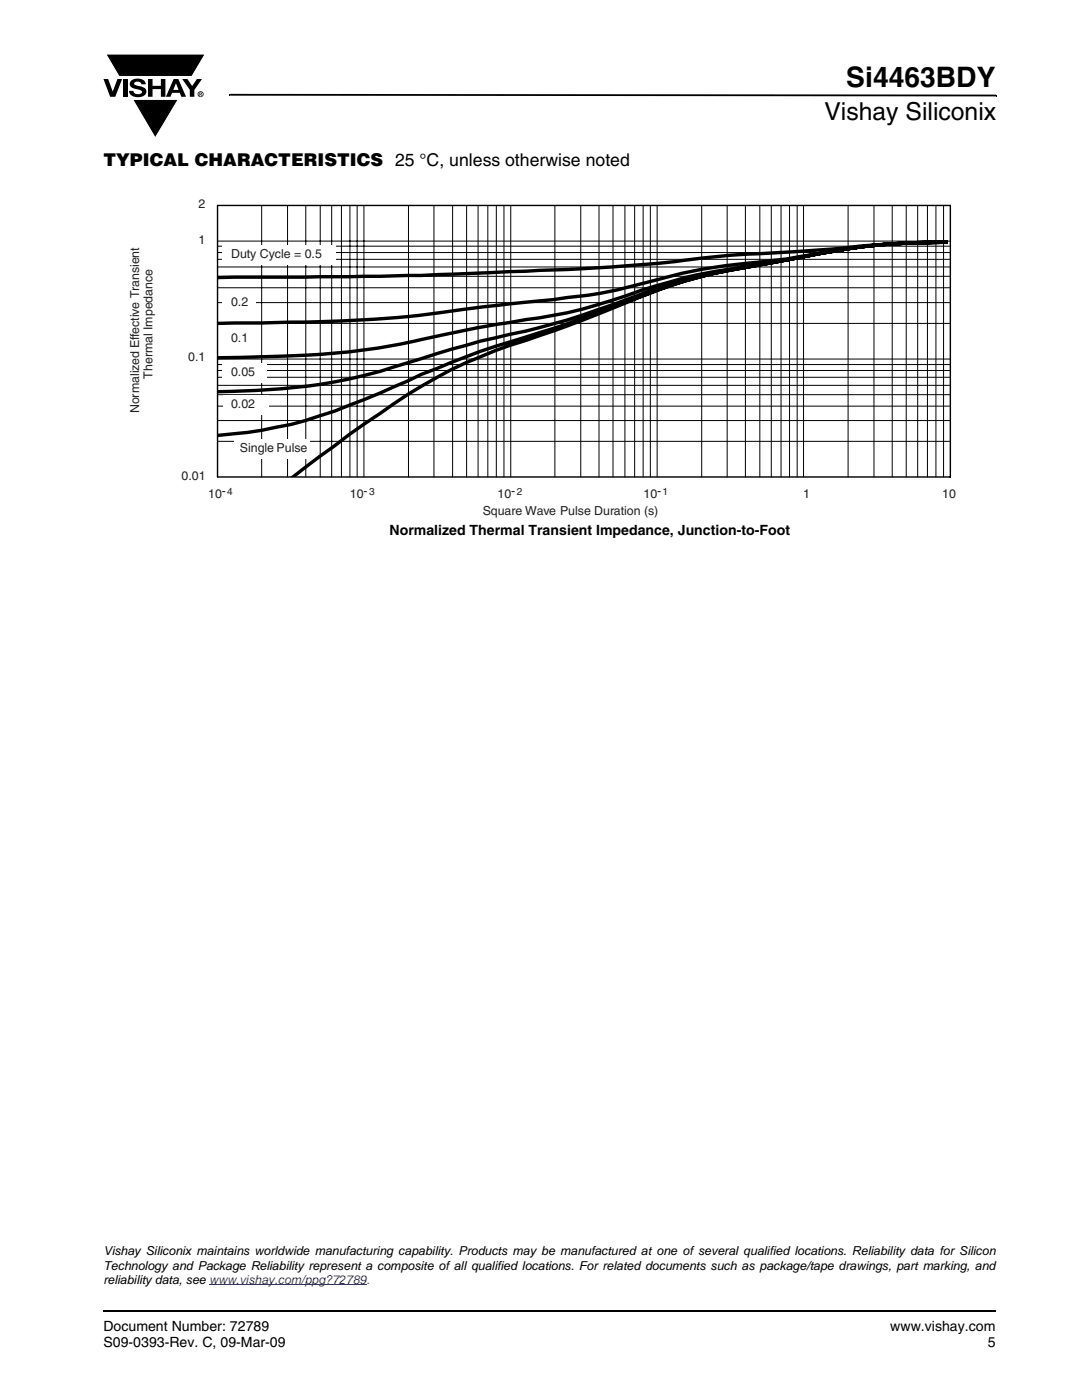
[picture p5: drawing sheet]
<svg xmlns="http://www.w3.org/2000/svg" width="216mm" height="279mm" viewBox="0 0 216 279" stroke-linecap="round" stroke-linejoin="round" font-family="sans-serif">
<defs><g id="words">
<text font-size="5.6" x="168.9" y="17.4">Si4463BDY</text>
<text font-size="4.9" x="164.5" y="24">Vishay Siliconix</text>
<text font-size="3.5" x="20.6" y="33">TYPICAL CHARACTERISTICS 25 °C, unless otherwise noted</text>
<g font-size="2.8">
<text x="77.7" y="106.8">Normalized Thermal Transient Impedance, Junction-to-Foot</text>
<text x="20.6" y="265.6">Document Number: 72789</text>
<text x="20.6" y="268.8">S09-0393-Rev. C, 09-Mar-09</text>
<text x="177.7" y="265.6">www.vishay.com</text>
<text x="197.1" y="268.8">5</text>
</g>
<g font-size="2.5" fill="#231f20">
<text x="39.6" y="41.6">2</text>
<text x="39.6" y="48.8">1</text>
<text x="46.1" y="51.6">Duty Cycle = 0.5</text>
<text x="46.1" y="61.2">0.2</text>
<text x="46.1" y="68.3">0.1</text>
<text x="30.5" y="75.5" transform="rotate(-90 30.5 75.5)">Thermal Impedance</text>
<text x="37.6" y="72.1">0.1</text>
<text x="46.1" y="75.1">0.05</text>
<text x="27.7" y="82.5" transform="rotate(-90 27.7 82.5)">Normalized Effective Transient</text>
<text x="46.1" y="81.5">0.02</text>
<text x="36.2" y="95.8">0.01</text>
<text x="47.9" y="90.3">Single Pulse</text>
<text x="41.5" y="99.4">10</text>
<text x="44.3" y="98.7">-</text>
<text x="69.8" y="99.4">10</text>
<text x="72.5" y="98.7">-</text>
<text x="99.3" y="99.4">10</text>
<text x="102" y="98.7">-</text>
<text x="128.4" y="99.4">10</text>
<text x="131.1" y="98.7">-</text>
<text x="160.3" y="99.4">1</text>
<text x="188" y="99.4">10</text>
<text x="96.3" y="102.7">Square Wave Pulse Duration (s)</text>
</g>
<g font-size="2.5">
<text x="20.6" y="250.5">Vishay Siliconix maintains worldwide manufacturing capability. Products may be manufactured at one of several qualified locations. Reliability data for Silicon</text>
<text x="20.6" y="256.2">reliability data, see www.vishay.com/ppg?72789.</text>
<text x="20.6" y="253.4">Technology and Package Reliability represent a composite of all qualified locations. For related documents such as package/tape drawings, part marking, and</text>
</g>
<g font-size="2" fill="#231f20">
<text x="45.4" y="98.7">4</text>
<text x="73.6" y="98.7">3</text>
<text x="103.1" y="98.7">2</text>
<text x="132.2" y="98.7">1</text>
</g>
</g></defs>
<path d="M20.5 261.5h.1v.4h-.1z" fill="#000"/>
<path d="M20.6 261.7h178.2" fill="none" stroke="#000" stroke-width=".36"/>
<path d="M20.6 10.7h20.5v17h-20.5z" fill="#fff"/>
<g fill="#000">
<path d="M20.6 15.8h1l.9 2.5 .9-2.5h1l-1.4 3.5h-1zM21.1 10.8h19.8l-2.6 4.5h-14.6zM24.5 15.8h.9v3.5h-.9zM26.2 16.1a2.08 2.08 0 0 1 2.8 .3l.1 .4h-.9a.78 .78 0 0 0-.7-.5 .78 .78 0 0 0-.7 .4l.2 .3 1 .2a1.06 1.06 0 0 1 1.2 1 1.06 1.06 0 0 1-1.1 1.1 1.71 1.71 0 0 1-2.3-1.2h.8a.95 .95 0 0 0 .8 .7 .95 .95 0 0 0 .9-.4 1.3 1.3 0 0 0-1.2-.6 1.02 1.02 0 0 1-1-.6 1.02 1.02 0 0 1 .1-1.1zM29.5 15.8h.9v1.3h1.7v-1.3h.9v3.5h-.9v-1.5h-1.7v1.5h-.9zM26.5 19.8h9.1l-4.6 7.7zM36.4 15.8h1l.9 1.4 1-1.4h1l-1.5 2.2v1.3h-.9v-1.4zM45.7 18.7h.2v.4h-.2zM45.9 18.7l152.9 .2v.3l-152.9-.1zM198.8 18.9h.1v.3h-.1z"/>
<path d="M35.1 16.6l-.5 1.3h1zM34.7 15.8h.9l1.5 3.5h-.9l-.3-.8h-1.6l-.3 .8h-.9z"/>
<path d="M39.9 18.6v.1h.2v-.1zM39.8 18.5h.4l.1 .2-.2 .1 .2 .3-.3-.3-.1 .3h-.1zM39.6 18.8a.45 .45 0 0 0 .9 0 .45 .45 0 0 0-.9 0zM39.4 18.8a.6 .6 0 0 1 1.2 0 .6 .6 0 0 1-1.2 0z"/>
</g>
<path d="M21.1 10.8h19.8l-2.6 4.5h-14.5zM26.5 19.8h9.1l-4.6 7.7z" fill="none" stroke="#fff" stroke-width=".2"/>
<path d="M41.7 256.4h31.4" fill="none" stroke="#00f" stroke-width=".2"/>
<path d="M25.6 39.5h165.2v63.8h-165.2z" fill="#fff"/>
<path d="M189.2 48.4a127.3 127.3 0 0 0-30.3 3.1l-12.9 2.1a98 98 0 0 0-21.1 5.4l-2.9 1a83 83 0 0 1-17 3.8 443.3 443.3 0 0 0-27 5.2 212 212 0 0 1-33.2 2.4h-1.3M189.2 48.4a125.1 125.1 0 0 0-26 2.3 289.3 289.3 0 0 1-18.7 2.4 127.9 127.9 0 0 0-18.6 4.1 73.7 73.7 0 0 1-12.7 2.2l-2.8 .4a661.2 661.2 0 0 0-29.1 3.4 314.5 314.5 0 0 1-26.3 1.2l-11.5 .1M189.2 48.4a213.3 213.3 0 0 0-24.6 1.4l-6.1 .4a240.8 240.8 0 0 0-20.6 1.6 303 303 0 0 1-24.7 2l-29.1 1.2-14.4 .2-26.2 .2M189.2 48.4a130.2 130.2 0 0 0-31.3 3.3l-4.1 .8a124.9 124.9 0 0 0-21 4.9l-1.3 .4a478 478 0 0 1-32.6 12.2 97.9 97.9 0 0 0-23 12.5l-6.2 4.2-11.1 8.4M189.2 48.4a127.2 127.2 0 0 0-29.3 2.9l-8.8 1.6a113.7 113.7 0 0 0-27.8 8 268.1 268.1 0 0 1-24.4 8.2l-3.1 1-11.7 4.6a173.5 173.5 0 0 1-23.2 9.2l-2.8 .8a91.4 91.4 0 0 1-14.6 2.2M189.2 48.4a130.2 130.2 0 0 0-31.3 3.3 315.6 315.6 0 0 0-21.3 4.2l-6.3 2-4.9 1.8a198.6 198.6 0 0 1-20.4 6.4 243.4 243.4 0 0 0-26.5 7.2 113.4 113.4 0 0 1-32.1 4.8l-2.9 .1" fill="none" stroke="#000" stroke-width=".68"/>
<g fill="none" stroke="#000" stroke-width=".2">
<path d="M43.4 51.8h146.2M43.4 50.4h146.2M43.4 53.3h146.2M43.4 57.4h146.2M43.4 55.1h146.2M43.4 49.1h146.2M43.4 48.1h146.2M52.2 41v54.2M57.4 41v54.2M61 41v54.2M63.9 41v54.2M66.2 41v54.2"/>
<path d="M68.1 41v54.2M69.8 41v54.2M71.3 41v54.2M72.6 41v54.2M81.5 41v54.2M86.6 41v54.2M90.3 41v54.2M93.1 41v54.2M95.4 41v54.2M97.3 41v54.2M99 41v54.2M100.6 41v54.2"/>
<path d="M101.9 41v54.2M110.7 41v54.2M115.9 41v54.2M119.5 41v54.2M122.3 41v54.2M124.7 41v54.2M126.6 41v54.2M128.3 41v54.2M129.8 41v54.2M131.1 41v54.2M140 41v54.2M145.1 41v54.2"/>
<path d="M148.7 41v54.2M151.6 41v54.2M153.9 41v54.2M155.8 41v54.2M157.5 41v54.2M159.1 41v54.2M160.3 41v54.2M169.2 41v54.2M174.4 41v54.2M178 41v54.2M180.8 41v54.2M183.1 41v54.2"/>
<path d="M185.1 41v54.2M186.8 41v54.2M188.3 41v54.2M43.4 71.7h146.2M43.4 78.8h146.2M43.4 76.9h146.2M43.4 75.3h146.2M43.4 73.9h146.2M43.4 72.8h146.2M43.4 64.5h146.2M43.4 60.4h146.2M43.4 88.1h146.2"/>
<path d="M43.4 83.9h146.2M43.4 81.1h146.2"/>
</g>
<path d="M43.4 41h146.2v54.2h-146.2z" fill="none" stroke="#000" stroke-width=".28"/>
<g fill="#fff">
<path d="M44.4 58.6h6.6v3.8h-6.6z"/>
<path d="M44.4 72.5h8.8v3.8h-8.8z"/>
<path d="M44.4 79h9.2v3.8h-9.2z"/>
<path d="M46.8 87.7h15.1v3.9h-15.1z"/>
<path d="M44.4 49h22.7v3.9h-22.7z"/>
</g>
<use href="#words"/>
</svg>
